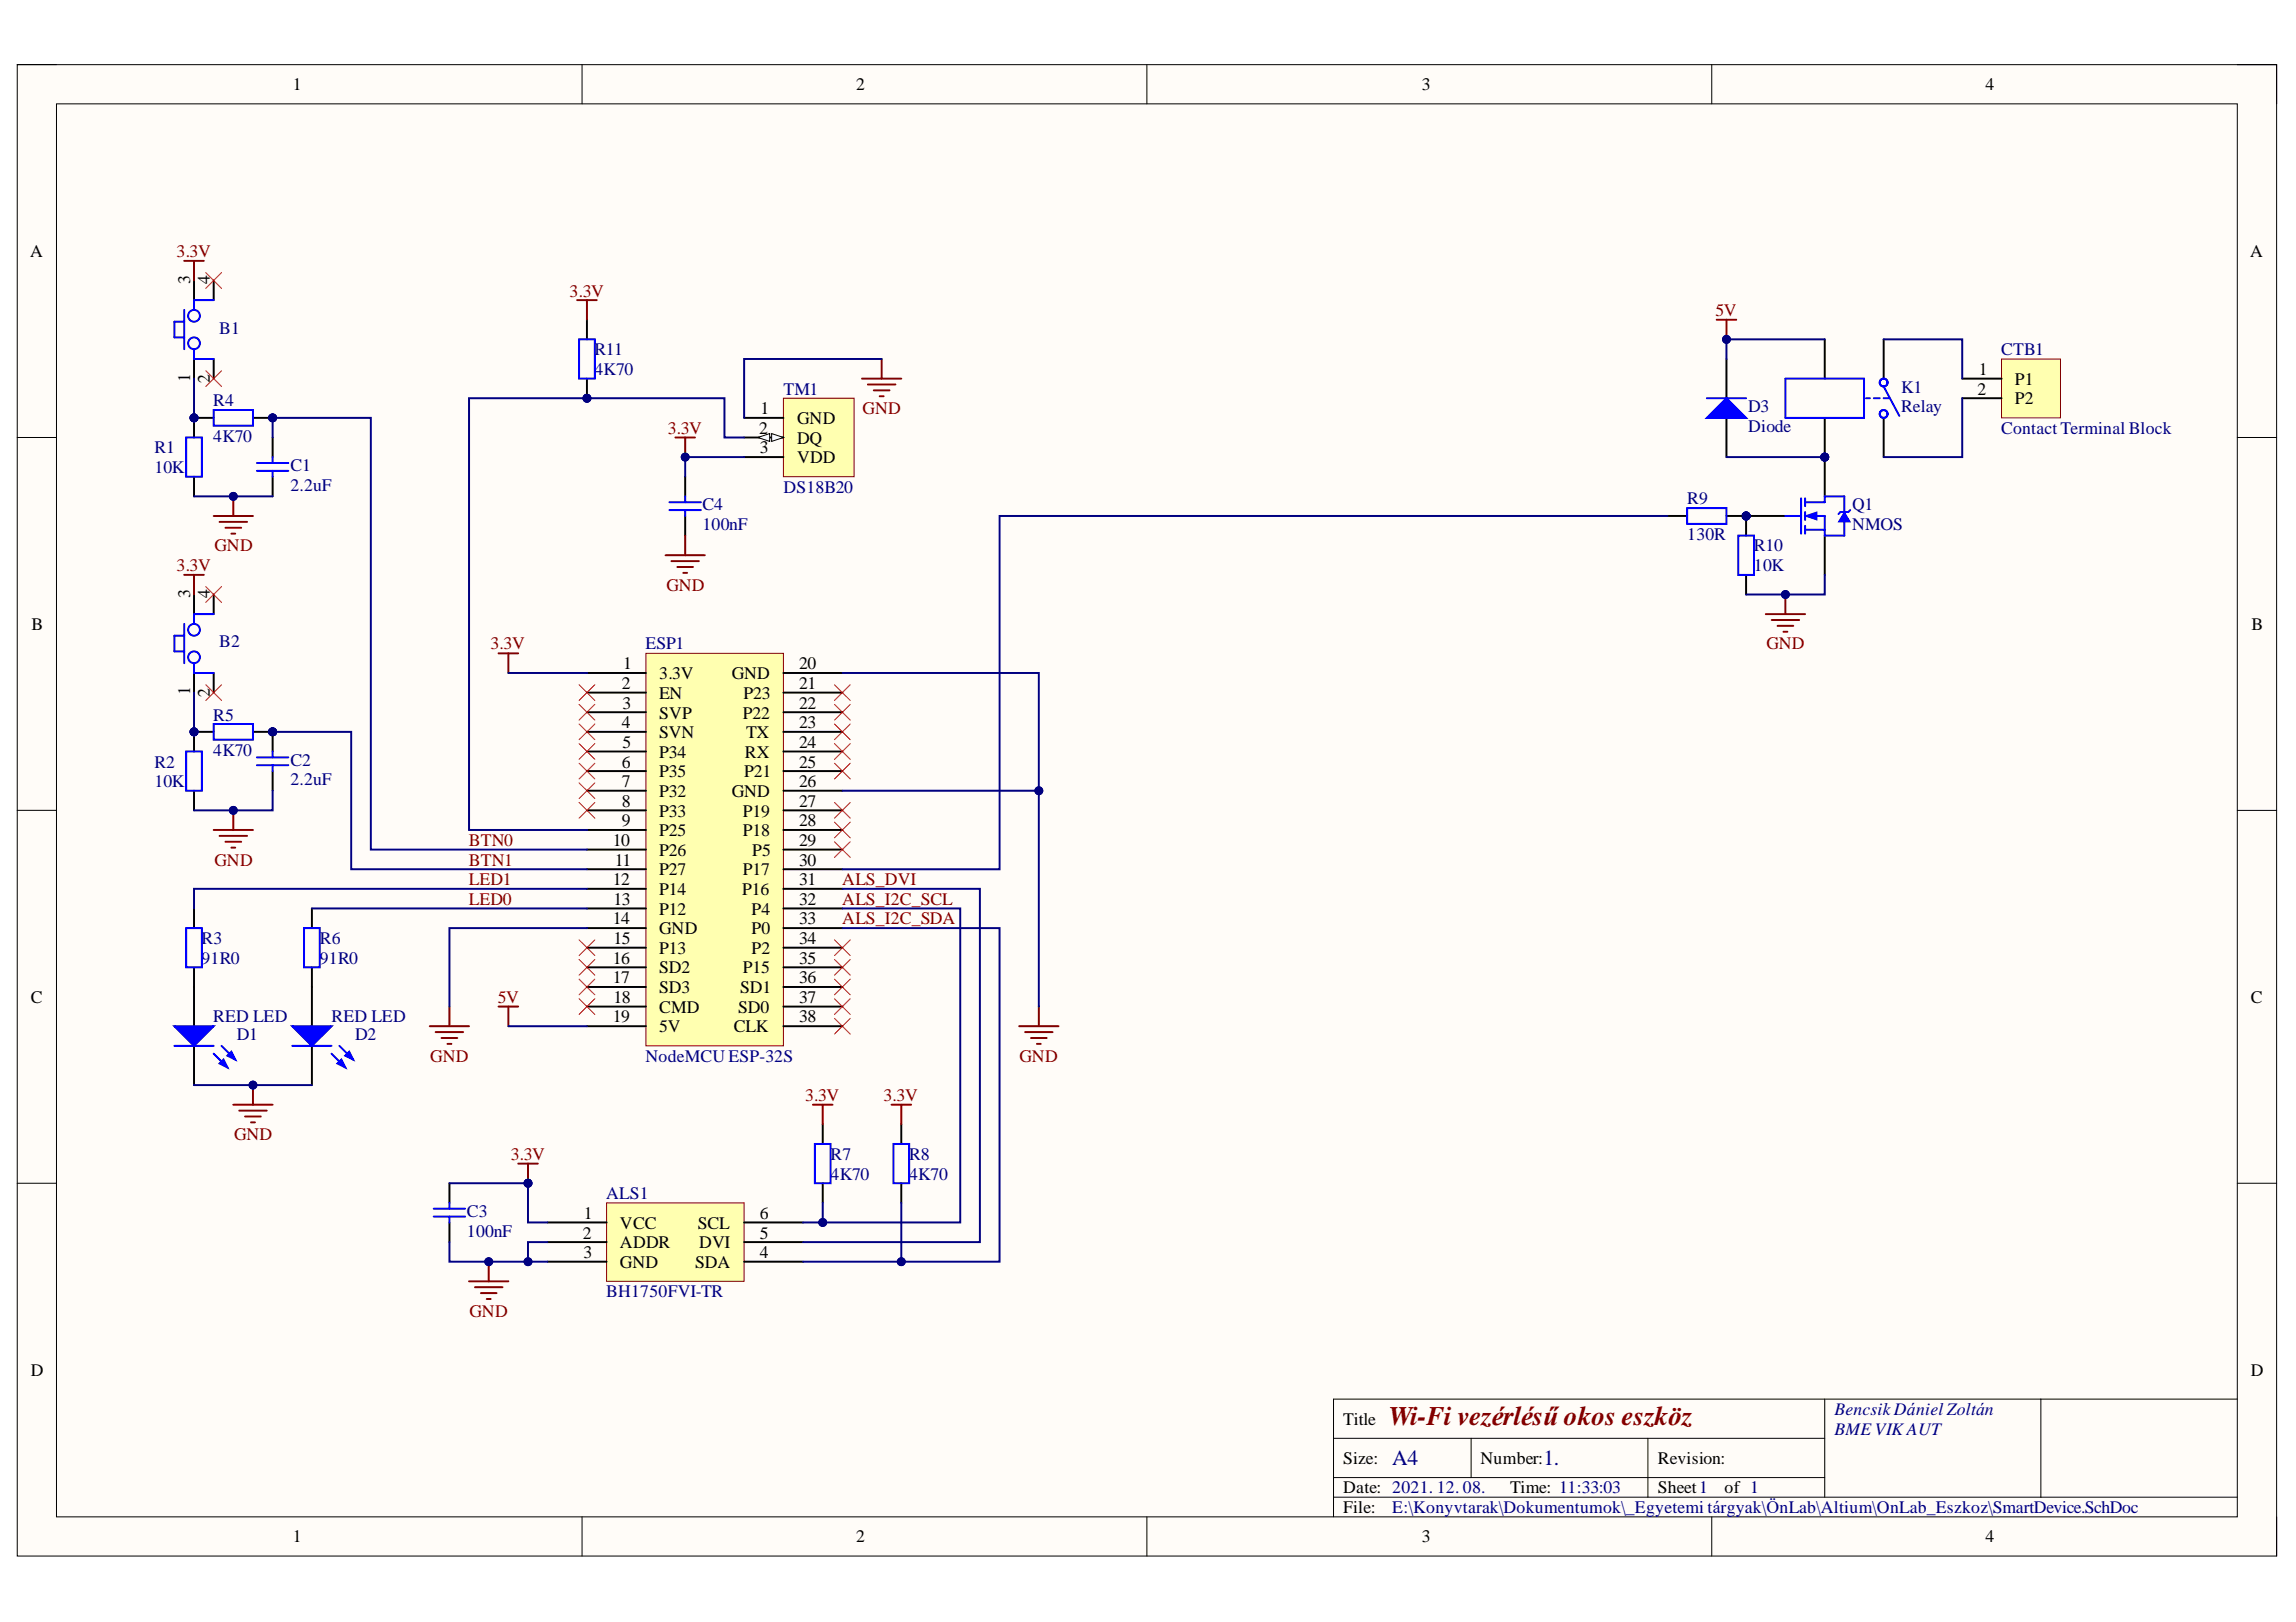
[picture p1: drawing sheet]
<svg xmlns="http://www.w3.org/2000/svg" width="297mm" height="210mm" viewBox="0 0 297 210" stroke-linecap="round" stroke-linejoin="round" font-family="sans-serif">
<defs><g id="words">
<text font-size="3.5" fill="#800000" x="179.6" y="184.4">Wi-Fi vezérlésű okos eszköz</text>
<g font-size="2.8" fill="#000080">
<text x="180.1" y="189.6">A4</text>
<text x="199.7" y="189.6">1.</text>
</g>
<g font-size="2.3">
<text x="37.9" y="11.7">1</text>
<text x="110.7" y="11.7">2</text>
<text x="183.9" y="11.7">3</text>
<text x="256.9" y="11.7">4</text>
<text x="3.9" y="33.3">A</text>
<text x="291.1" y="33.3">A</text>
<text x="24.6" y="36.8" transform="rotate(-90 24.6 36.8)">3</text>
<text x="27.2" y="36.8" transform="rotate(-90 27.2 36.8)">4</text>
<text x="24.6" y="49.4" transform="rotate(-90 24.6 49.4)">1</text>
<text x="27.2" y="49.5" transform="rotate(-90 27.2 49.5)">2</text>
<text x="98.4" y="53.6">1</text>
<text x="255.8" y="51.1">2</text>
<text x="256" y="48.5">1</text>
<text x="260.7" y="49.8">P1</text>
<text x="260.7" y="52.3">P2</text>
<text x="98.2" y="56.1">2</text>
<text x="98.3" y="58.7">3</text>
<text x="103.1" y="54.9">GND</text>
<text x="103.1" y="57.4">DQ</text>
<text x="103.1" y="59.9">VDD</text>
<text x="24.6" y="77.4" transform="rotate(-90 24.6 77.4)">3</text>
<text x="27.2" y="77.4" transform="rotate(-90 27.2 77.4)">4</text>
<text x="4.1" y="81.5">B</text>
<text x="291.3" y="81.5">B</text>
<text x="24.6" y="90" transform="rotate(-90 24.6 90)">1</text>
<text x="80.5" y="89.2">2</text>
<text x="80.6" y="86.6">1</text>
<text x="85.3" y="87.8">3.3V</text>
<text x="94.7" y="87.8">GND</text>
<text x="103.4" y="86.6">20</text>
<text x="103.4" y="89.2">21</text>
<text x="27.2" y="90.2" transform="rotate(-90 27.2 90.2)">2</text>
<text x="80.5" y="94.3">4</text>
<text x="80.5" y="91.7">3</text>
<text x="85.3" y="90.5">EN</text>
<text x="85.3" y="93">SVP</text>
<text x="85.3" y="95.5">SVN</text>
<text x="96.1" y="93">P22</text>
<text x="96.2" y="90.5">P23</text>
<text x="96.5" y="95.5">TX</text>
<text x="103.4" y="91.7">22</text>
<text x="103.4" y="94.3">23</text>
<text x="80.5" y="99.3">6</text>
<text x="80.5" y="101.9">7</text>
<text x="80.5" y="96.8">5</text>
<text x="85.3" y="98.1">P34</text>
<text x="85.3" y="100.6">P35</text>
<text x="96.3" y="100.6">P21</text>
<text x="96.4" y="98.1">RX</text>
<text x="103.4" y="96.8">24</text>
<text x="103.4" y="99.3">25</text>
<text x="103.4" y="101.9">26</text>
<text x="80.5" y="104.4">8</text>
<text x="80.5" y="106.9">9</text>
<text x="85.3" y="103.1">P32</text>
<text x="85.3" y="105.7">P33</text>
<text x="94.7" y="103.1">GND</text>
<text x="96.1" y="105.7">P19</text>
<text x="103.4" y="104.4">27</text>
<text x="103.4" y="106.9">28</text>
<text x="79.3" y="109.5">10</text>
<text x="79.5" y="112">11</text>
<text x="85.3" y="108.2">P25</text>
<text x="85.3" y="110.7">P26</text>
<text x="85.3" y="113.3">P27</text>
<text x="96.1" y="108.2">P18</text>
<text x="96.1" y="113.3">P17</text>
<text x="97.3" y="110.7">P5</text>
<text x="103.4" y="109.5">29</text>
<text x="103.4" y="112">30</text>
<text x="79.3" y="114.6">12</text>
<text x="79.3" y="119.6">14</text>
<text x="79.4" y="117.1">13</text>
<text x="85.3" y="115.8">P14</text>
<text x="85.3" y="118.4">P12</text>
<text x="96" y="115.8">P16</text>
<text x="97.2" y="118.4">P4</text>
<text x="103.4" y="114.6">31</text>
<text x="103.4" y="117.1">32</text>
<text x="103.4" y="119.6">33</text>
<text x="79.3" y="124.7">16</text>
<text x="79.4" y="122.2">15</text>
<text x="85.3" y="120.9">GND</text>
<text x="85.3" y="123.4">P13</text>
<text x="85.3" y="126">SD2</text>
<text x="96.1" y="126">P15</text>
<text x="97.2" y="120.9">P0</text>
<text x="97.2" y="123.4">P2</text>
<text x="103.4" y="122.2">34</text>
<text x="103.4" y="124.7">35</text>
<text x="4" y="129.8">C</text>
<text x="79.3" y="127.2">17</text>
<text x="79.4" y="129.8">18</text>
<text x="85.3" y="128.5">SD3</text>
<text x="85.3" y="131">CMD</text>
<text x="95.5" y="131">SD0</text>
<text x="95.8" y="128.5">SD1</text>
<text x="103.4" y="127.2">36</text>
<text x="103.4" y="129.8">37</text>
<text x="291.2" y="129.8">C</text>
<text x="79.3" y="132.3">19</text>
<text x="85.3" y="133.6">5V</text>
<text x="94.9" y="133.6">CLK</text>
<text x="103.4" y="132.3">38</text>
<text x="75.4" y="160.3">2</text>
<text x="75.6" y="157.7">1</text>
<text x="80.2" y="159">VCC</text>
<text x="80.2" y="161.6">ADDR</text>
<text x="90.3" y="159">SCL</text>
<text x="90.4" y="161.6">DVI</text>
<text x="98.3" y="157.7">6</text>
<text x="98.3" y="160.3">5</text>
<text x="75.5" y="162.8">3</text>
<text x="80.2" y="164.1">GND</text>
<text x="89.9" y="164.1">SDA</text>
<text x="98.3" y="162.8">4</text>
<text x="4" y="178">D</text>
<text x="291.2" y="178">D</text>
<text x="173.8" y="184.4">Title</text>
<text x="173.8" y="189.4">Size:</text>
<text x="191.5" y="189.4">Number:</text>
<text x="214.5" y="189.4">Revision:</text>
<text x="173.8" y="193.3">Date: 2021. 12. 08.</text>
<text x="173.8" y="195.8">File:</text>
<text x="195.4" y="193.3">Time: 11:33:03</text>
<text x="214.5" y="193.3">Sheet1</text>
<text x="223.1" y="193.3">of 1</text>
<text x="37.9" y="199.6">1</text>
<text x="110.7" y="199.6">2</text>
<text x="183.9" y="199.6">3</text>
<text x="256.9" y="199.6">4</text>
</g>
<g font-size="2.3" fill="#800000">
<text x="22.8" y="33.3">3.3V</text>
<text x="73.7" y="38.4">3.3V</text>
<text x="221.9" y="40.9">5V</text>
<text x="111.6" y="53.6">GND</text>
<text x="86.4" y="56.1">3.3V</text>
<text x="27.8" y="71.4">GND</text>
<text x="22.8" y="73.9">3.3V</text>
<text x="86.2" y="76.4">GND</text>
<text x="63.5" y="84">3.3V</text>
<text x="228.5" y="84">GND</text>
<text x="27.8" y="112">GND</text>
<text x="60.7" y="109.5">BTN0</text>
<text x="60.7" y="112">BTN1</text>
<text x="60.7" y="114.6">LED1</text>
<text x="60.7" y="117.1">LED0</text>
<text x="109" y="119.6">ALS_I2C_SDA</text>
<text x="109" y="117.1">ALS_I2C_SCL</text>
<text x="109" y="114.6">ALS_DVI</text>
<text x="64.4" y="129.8">5V</text>
<text x="55.7" y="137.4">GND</text>
<text x="131.9" y="137.4">GND</text>
<text x="104.1" y="142.4">3.3V</text>
<text x="114.3" y="142.4">3.3V</text>
<text x="30.3" y="147.5">GND</text>
<text x="66.1" y="150.1">3.3V</text>
<text x="60.7" y="170.4">GND</text>
</g>
<g font-size="2.3" fill="#000080">
<text x="28.3" y="43.2">B1</text>
<text x="76.9" y="46">R11</text>
<text x="258.9" y="46">CTB1</text>
<text x="27.6" y="52.6">R4</text>
<text x="76.9" y="48.5">4K70</text>
<text x="101.4" y="51.1">TM1</text>
<text x="226.1" y="53.4">D3</text>
<text x="245.9" y="50.8">K1</text>
<text x="245.9" y="53.4">Relay</text>
<text x="20" y="58.7">R1</text>
<text x="27.6" y="57.2">4K70</text>
<text x="226.1" y="55.9">Diode</text>
<text x="258.9" y="56.1">Contact Terminal Block</text>
<text x="20" y="61.2">10K</text>
<text x="37.6" y="63.5">2.2uF</text>
<text x="37.6" y="61">C1</text>
<text x="101.4" y="63.7">DS18B20</text>
<text x="218.3" y="65.3">R9</text>
<text x="90.9" y="68.6">100nF</text>
<text x="90.9" y="66">C4</text>
<text x="218.3" y="69.8">130R</text>
<text x="226.9" y="71.4">R10</text>
<text x="239.6" y="66">Q1</text>
<text x="239.6" y="68.6">NMOS</text>
<text x="226.9" y="73.9">10K</text>
<text x="28.3" y="83.8">B2</text>
<text x="83.5" y="84">ESP1</text>
<text x="27.6" y="93.3">R5</text>
<text x="20" y="101.9">10K</text>
<text x="20" y="99.3">R2</text>
<text x="27.6" y="97.8">4K70</text>
<text x="37.6" y="101.6">2.2uF</text>
<text x="37.6" y="99.1">C2</text>
<text x="26.1" y="124.7">91R0</text>
<text x="26.1" y="122.2">R3</text>
<text x="41.4" y="124.7">91R0</text>
<text x="41.4" y="122.2">R6</text>
<text x="27.6" y="132.3">RED LED</text>
<text x="30.6" y="134.6">D1</text>
<text x="42.9" y="132.3">RED LED</text>
<text x="45.9" y="134.6">D2</text>
<text x="83.5" y="137.4">NodeMCU ESP-32S</text>
<text x="78.4" y="155.2">ALS1</text>
<text x="107.4" y="152.7">4K70</text>
<text x="107.4" y="150.1">R7</text>
<text x="117.6" y="152.7">4K70</text>
<text x="117.6" y="150.1">R8</text>
<text x="60.4" y="160">100nF</text>
<text x="60.4" y="157.5">C3</text>
<text x="78.4" y="167.9">BH1750FVI-TR</text>
<text x="237.3" y="183.1">BencsikDániel Zoltán</text>
<text x="237.3" y="185.6">BME VIKAUT</text>
<text x="180.1" y="195.8">E:\Konyvtarak\Dokumentumok\_Egyetemi tárgyak\ÖnLab\Altium\OnLab_Eszkoz\SmartDevice.SchDoc</text>
</g>
</g></defs>
<path d="M2.2 8.4h292.3v193h-292.3z" fill-rule="evenodd" fill="#fffcf8"/>
<path d="M2.2 8.4h292.3v193h-292.3z" fill="none" stroke="#000" stroke-width=".13"/>
<path d="M7.3 13.4h282.1v182.9h-282.1z" fill-rule="evenodd" fill="#fffcf8"/>
<g fill="none" stroke="#000" stroke-width=".13">
<path d="M2.2 8.4h5.1M7.3 13.4h282.1v182.9h-282.1zM75.3 8.4v5M148.4 8.4v5M221.5 8.4v5M289.4 8.4h5.1v5M2.2 56.6h5.1M289.4 56.6h5.1M2.2 104.9h5.1M289.4 104.9h5.1M2.2 153.1h5.1M289.4 153.1h5.1"/>
<path d="M75.3 196.3v5.1M148.4 196.3v5.1M172.5 186.1h63.6M172.5 193.8h116.9M172.5 191.2h63.6M190.3 186.1v5.1M213.2 186.1v7.7M221.5 196.3v5.1M236.1 181.1v12.7M264 181.1v12.7M289.4 181.1h-116.9v15.2M294.5 196.3v5.1"/>
</g>
<path d="M83.6 84.5h17.8v50.8h-17.8z" fill-rule="evenodd" fill="#ffffb0"/>
<path d="M83.6 84.5h17.8v50.8h-17.8z" fill="none" stroke="#800000" stroke-width=".13"/>
<g fill="none" stroke="#000" stroke-width=".25">
<path d="M75.9 87.1h7.7M75.9 89.6h7.7M75.9 92.2h7.7M75.9 94.7h7.7M75.9 97.3h7.7M75.9 99.8h7.7M101.4 87.1h7.6M101.4 89.6h7.6M101.4 92.2h7.6M101.4 94.7h7.6M101.4 97.3h7.6M101.4 99.8h7.6"/>
<path d="M75.9 102.3h7.7M75.9 104.9h7.7M75.9 107.4h7.7M75.9 109.9h7.7M75.9 112.5h7.7M75.9 115h7.7M75.9 117.6h7.7M101.4 102.3h7.6M101.4 104.9h7.6M101.4 107.4h7.6M101.4 109.9h7.6M101.4 112.5h7.6"/>
<path d="M101.4 115h7.6M101.4 117.6h7.6M75.9 120.1h7.7M75.9 122.6h7.7M75.9 125.2h7.7M75.9 127.7h7.7M75.9 130.3h7.7M75.9 132.8h7.7M101.4 120.1h7.6M101.4 122.6h7.6M101.4 125.2h7.6M101.4 127.7h7.6"/>
<path d="M101.4 130.3h7.6M101.4 132.8h7.6"/>
</g>
<path d="M78.5 155.7h17.8v10.1h-17.8z" fill-rule="evenodd" fill="#ffffb0"/>
<path d="M78.5 155.7h17.8v10.1h-17.8z" fill="none" stroke="#800000" stroke-width=".13"/>
<path d="M70.9 158.2h7.6M96.3 158.2h7.6M70.9 160.7h7.6M70.9 163.3h7.6M96.3 160.7h7.6M96.3 163.3h7.6" fill="none" stroke="#000" stroke-width=".25"/>
<path d="M67 150.6h2.6M68.3 150.6v2.5" fill="none" stroke="#800000" stroke-width=".25"/>
<circle cx="68.3" cy="153.1" r=".51" fill="#000080"/>
<circle cx="68.3" cy="153.1" r=".51" fill="none" stroke="#000080" stroke-width=".13"/>
<path d="M58.1 153.1v2.6M58.1 158.2v2.5" fill="none" stroke="#000" stroke-width=".25"/>
<path d="M56.1 156.4h4.1M56.1 157.4h4.1M58.1 155.7v.7M58.1 157.4v.8" fill="none" stroke="#00f" stroke-width=".25"/>
<path d="M60.7 165.8h5.1M61.4 166.6h3.6M62.2 167.3h2M63 168.1h.5M63.2 163.3v2.5" fill="none" stroke="#800000" stroke-width=".25"/>
<circle cx="63.2" cy="163.3" r=".51" fill="#000080"/>
<circle cx="63.2" cy="163.3" r=".51" fill="none" stroke="#000080" stroke-width=".13"/>
<g fill="none" stroke="#800000" stroke-width=".25">
<path d="M64.5 84.5h2.5M65.8 84.5v2.6M55.6 132.8h5.1M56.4 133.6h3.5M57.1 134.3h2.1M57.9 135.1h.5M58.1 130.3v2.5M64.5 130.3h2.5M65.8 130.3v2.5M131.9 132.8h5M132.6 133.6h3.6M133.4 134.3h2"/>
<path d="M134.1 135.1h.5M134.4 130.3v2.5"/>
</g>
<circle cx="236.1" cy="59.2" r=".51" fill="#000080"/>
<circle cx="236.1" cy="59.2" r=".51" fill="none" stroke="#000080" stroke-width=".13"/>
<path d="M236.1 43.9v5.1M236.1 54.1v5.1M243.7 43.9v5.1M243.7 54.1v5.1" fill="none" stroke="#000" stroke-width=".25"/>
<circle cx="236.1" cy="59.2" r=".51" fill="#000080"/>
<circle cx="236.1" cy="59.2" r=".51" fill="none" stroke="#000080" stroke-width=".13"/>
<g fill="none" stroke="#00f" stroke-width=".25">
<path d="M231 49h10.2v5.1h-10.2zM241.4 51.5h.5M242.4 51.5h.8M243.7 51.5h.8M243.7 50l2 3.8"/>
<circle cx="243.7" cy="53.6" r=".51"/>
<circle cx="243.7" cy="49.5" r=".51"/>
</g>
<circle cx="225.9" cy="66.8" r=".51" fill="#000080"/>
<circle cx="225.9" cy="66.8" r=".51" fill="none" stroke="#000080" stroke-width=".13"/>
<path d="M225.9 66.8v2.5" fill="none" stroke="#000" stroke-width=".25"/>
<circle cx="225.9" cy="66.8" r=".51" fill="#000080"/>
<circle cx="225.9" cy="66.8" r=".51" fill="none" stroke="#000080" stroke-width=".13"/>
<path d="M225.9 74.4v2.5" fill="none" stroke="#000" stroke-width=".25"/>
<path d="M224.9 69.3h2v5.1h-2z" fill="none" stroke="#00f" stroke-width=".25"/>
<circle cx="236.1" cy="59.2" r=".51" fill="#000080"/>
<circle cx="236.1" cy="59.2" r=".51" fill="none" stroke="#000080" stroke-width=".13"/>
<circle cx="225.9" cy="66.8" r=".51" fill="#000080"/>
<circle cx="225.9" cy="66.8" r=".51" fill="none" stroke="#000080" stroke-width=".13"/>
<path d="M236.1 59.2v5" fill="none" stroke="#000" stroke-width=".25"/>
<circle cx="236.1" cy="59.2" r=".51" fill="#000080"/>
<circle cx="236.1" cy="59.2" r=".51" fill="none" stroke="#000080" stroke-width=".13"/>
<path d="M225.9 66.8h5.1" fill="none" stroke="#000" stroke-width=".25"/>
<circle cx="225.9" cy="66.8" r=".51" fill="#000080"/>
<circle cx="225.9" cy="66.8" r=".51" fill="none" stroke="#000080" stroke-width=".13"/>
<path d="M236.1 69.3v5.1" fill="none" stroke="#000" stroke-width=".25"/>
<path d="M231 66.8h2M233 64.5v4.6M233.5 65h2.6M233.5 66.8h2.6v2.5M233.5 68.6h2.6M233.5 64.5v1M233.5 66.3v1M233.5 68v1.1" fill="none" stroke="#00f" stroke-width=".25"/>
<path d="M233.5 66.8l1.6-.5v1z" fill="#00f"/>
<path d="M233.5 66.8l1.6-.5v1z" fill="none" stroke="#00f" stroke-width=".13"/>
<path d="M236.1 65v-.8h2.5v2.1M238.6 67.5v1.8h-2.5" fill="none" stroke="#00f" stroke-width=".25"/>
<path d="M238.6 66.3l.8 1.2h-1.6z" fill="#00f"/>
<path d="M238.6 66.3l.8 1.2h-1.6z" fill="none" stroke="#00f" stroke-width=".13"/>
<path d="M239.4 66l-.3 .3h-1l-.3 .2" fill="none" stroke="#00f" stroke-width=".25"/>
<path d="M258.9 46.5h7.7v7.6h-7.7z" fill-rule="evenodd" fill="#ffffb0"/>
<path d="M258.9 46.5h7.7v7.6h-7.7z" fill="none" stroke="#800000" stroke-width=".13"/>
<path d="M253.9 49h5M253.9 51.5h5" fill="none" stroke="#000" stroke-width=".25"/>
<path d="M222.1 41.4h2.5M223.4 41.4v2.5" fill="none" stroke="#800000" stroke-width=".25"/>
<circle cx="223.4" cy="43.9" r=".51" fill="#000080"/>
<circle cx="223.4" cy="43.9" r=".51" fill="none" stroke="#000080" stroke-width=".13"/>
<path d="M228.4 79.5h5.1M231 76.9v2.6M229.2 80.2h3.6M230 81h2M230.7 81.8h.5" fill="none" stroke="#800000" stroke-width=".25"/>
<circle cx="231" cy="76.9" r=".51" fill="#000080"/>
<circle cx="231" cy="76.9" r=".51" fill="none" stroke="#000080" stroke-width=".13"/>
<path d="M106.4 145.5v2.5M106.4 153.1v2.6M116.6 145.5v2.5M116.6 153.1v2.6" fill="none" stroke="#000" stroke-width=".25"/>
<path d="M105.4 148h2.1v5.1h-2.1zM115.6 148h2v5.1h-2z" fill="none" stroke="#00f" stroke-width=".25"/>
<path d="M105.2 143h2.5M106.4 143v2.5M115.3 143h2.6M116.6 143v2.5" fill="none" stroke="#800000" stroke-width=".25"/>
<path d="M101.4 51.5h9.1v10.2h-9.1z" fill-rule="evenodd" fill="#ffffb0"/>
<path d="M101.4 51.5h9.1v10.2h-9.1z" fill="none" stroke="#800000" stroke-width=".13"/>
<path d="M96.3 54.1h5.1M96.3 56.6h5.1" fill="none" stroke="#000" stroke-width=".25"/>
<path d="M99.8 56.1l1.6 .5-1.6 .5z" fill="#f8fcff"/>
<path d="M99.8 56.1l1.6 .5-1.6 .5z" fill="none" stroke="#000" stroke-width=".13"/>
<path d="M98 56.6l1.6-.5v1z" fill="#f8fcff"/>
<path d="M98 56.6l1.6-.5v1z" fill="none" stroke="#000" stroke-width=".13"/>
<path d="M25.1 36.3v2.5M27.6 36.3v2.5M25.1 46.5v2.5M27.6 46.5v2.5M96.3 59.2h5.1M88.6 61.7v2.5M88.6 66.8v2.5" fill="none" stroke="#000" stroke-width=".25"/>
<g fill="none" stroke="#00f" stroke-width=".25">
<path d="M27.6 38.8h-2.5v1.3M23.8 40.1v5.1M23.8 41.6h-1.2v2.1h1.2M25.1 45.2v1.3h2.5M86.6 65h4.1M86.6 66h4.1M88.6 64.2v.8M88.6 66v.8"/>
<circle cx="25.1" cy="40.9" r=".76"/>
<circle cx="25.1" cy="44.4" r=".76"/>
</g>
<path d="M111.5 49h5.1M112.3 49.8h3.5M113 50.5h2.1M113.8 51.3h.5M114.1 46.5v2.5M86.1 71.9h5.1M86.9 72.6h3.5M87.6 73.4h2.1M88.4 74.1h.5M88.6 69.3v2.6" fill="none" stroke="#800000" stroke-width=".25"/>
<circle cx="25.1" cy="54.1" r=".51" fill="#000080"/>
<circle cx="25.1" cy="54.1" r=".51" fill="none" stroke="#000080" stroke-width=".13"/>
<path d="M25.1 54.1v2.5" fill="none" stroke="#000" stroke-width=".25"/>
<circle cx="25.1" cy="54.1" r=".51" fill="#000080"/>
<circle cx="25.1" cy="54.1" r=".51" fill="none" stroke="#000080" stroke-width=".13"/>
<path d="M25.1 61.7v2.5" fill="none" stroke="#000" stroke-width=".25"/>
<path d="M24.1 56.6h2v5.1h-2z" fill="none" stroke="#00f" stroke-width=".25"/>
<path d="M26.6 35.3l2.1 2M28.7 35.3l-2.1 2M26.6 48l2.1 2M28.7 48l-2.1 2" fill="none" stroke="#f00" stroke-width=".13"/>
<circle cx="35.3" cy="54.1" r=".51" fill="#000080"/>
<circle cx="35.3" cy="54.1" r=".51" fill="none" stroke="#000080" stroke-width=".13"/>
<circle cx="25.1" cy="54.1" r=".51" fill="#000080"/>
<circle cx="25.1" cy="54.1" r=".51" fill="none" stroke="#000080" stroke-width=".13"/>
<path d="M32.7 54.1h2.6" fill="none" stroke="#000" stroke-width=".25"/>
<circle cx="35.3" cy="54.1" r=".51" fill="#000080"/>
<circle cx="35.3" cy="54.1" r=".51" fill="none" stroke="#000080" stroke-width=".13"/>
<path d="M25.1 54.1h2.5" fill="none" stroke="#000" stroke-width=".25"/>
<circle cx="25.1" cy="54.1" r=".51" fill="#000080"/>
<circle cx="25.1" cy="54.1" r=".51" fill="none" stroke="#000080" stroke-width=".13"/>
<g fill="none" stroke="#00f" stroke-width=".25">
<path d="M27.6 53.1h5.1v2h-5.1zM33.2 59.9h4.1M35.3 59.2v.7M27.6 79.5h-2.5v1.2M33.2 60.9h4.1M35.3 60.9v.8M23.8 80.7v5.1M23.8 82.3h-1.2v2h1.2M25.1 85.8v1.3h2.5"/>
<circle cx="25.1" cy="85.1" r=".76"/>
<circle cx="25.1" cy="81.5" r=".76"/>
</g>
<path d="M35.3 56.6v2.6M25.1 76.9v2.6M27.6 76.9v2.6M35.3 61.7v2.5M25.1 87.1v2.5M27.6 87.1v2.5" fill="none" stroke="#000" stroke-width=".25"/>
<circle cx="25.1" cy="94.7" r=".51" fill="#000080"/>
<circle cx="25.1" cy="94.7" r=".51" fill="none" stroke="#000080" stroke-width=".13"/>
<path d="M25.1 94.7v2.6" fill="none" stroke="#000" stroke-width=".25"/>
<circle cx="25.1" cy="94.7" r=".51" fill="#000080"/>
<circle cx="25.1" cy="94.7" r=".51" fill="none" stroke="#000080" stroke-width=".13"/>
<path d="M25.1 102.3v2.6" fill="none" stroke="#000" stroke-width=".25"/>
<path d="M24.1 97.3h2v5h-2z" fill="none" stroke="#00f" stroke-width=".25"/>
<path d="M26.6 75.9l2.1 2.1M28.7 75.9l-2.1 2.1M26.6 88.6l2.1 2M28.7 88.6l-2.1 2" fill="none" stroke="#f00" stroke-width=".13"/>
<circle cx="35.3" cy="94.7" r=".51" fill="#000080"/>
<circle cx="35.3" cy="94.7" r=".51" fill="none" stroke="#000080" stroke-width=".13"/>
<circle cx="25.1" cy="94.7" r=".51" fill="#000080"/>
<circle cx="25.1" cy="94.7" r=".51" fill="none" stroke="#000080" stroke-width=".13"/>
<path d="M32.7 94.7h2.6" fill="none" stroke="#000" stroke-width=".25"/>
<circle cx="35.3" cy="94.7" r=".51" fill="#000080"/>
<circle cx="35.3" cy="94.7" r=".51" fill="none" stroke="#000080" stroke-width=".13"/>
<path d="M25.1 94.7h2.5" fill="none" stroke="#000" stroke-width=".25"/>
<circle cx="25.1" cy="94.7" r=".51" fill="#000080"/>
<circle cx="25.1" cy="94.7" r=".51" fill="none" stroke="#000080" stroke-width=".13"/>
<path d="M27.6 93.7h5.1v2h-5.1z" fill="none" stroke="#00f" stroke-width=".25"/>
<circle cx="35.3" cy="94.7" r=".51" fill="#000080"/>
<circle cx="35.3" cy="94.7" r=".51" fill="none" stroke="#000080" stroke-width=".13"/>
<path d="M35.3 94.7v2.6M35.3 99.8v2.5" fill="none" stroke="#000" stroke-width=".25"/>
<circle cx="35.3" cy="94.7" r=".51" fill="#000080"/>
<circle cx="35.3" cy="94.7" r=".51" fill="none" stroke="#000080" stroke-width=".13"/>
<path d="M33.2 98h4.1M33.2 99h4.1M35.3 97.3v.7M35.3 99v.8" fill="none" stroke="#00f" stroke-width=".25"/>
<path d="M27.6 66.8h5.1M28.4 67.5h3.6M29.2 68.3h2M29.9 69.1h.5M30.2 64.2v2.6" fill="none" stroke="#800000" stroke-width=".25"/>
<circle cx="30.2" cy="64.2" r=".51" fill="#000080"/>
<circle cx="30.2" cy="64.2" r=".51" fill="none" stroke="#000080" stroke-width=".13"/>
<path d="M27.6 107.4h5.1M28.4 108.2h3.6M29.2 108.9h2M29.9 109.7h.5M30.2 104.9v2.5" fill="none" stroke="#800000" stroke-width=".25"/>
<circle cx="30.2" cy="104.9" r=".51" fill="#000080"/>
<circle cx="30.2" cy="104.9" r=".51" fill="none" stroke="#000080" stroke-width=".13"/>
<path d="M40.4 127.7v5.1M40.4 135.3v5.1" fill="none" stroke="#000" stroke-width=".25"/>
<path d="M37.8 132.8h5.1l-2.5 2.5z" fill="#00f"/>
<path d="M37.8 132.8h5.1l-2.5 2.5zM42.9 136.4l1.8 1.7M43.9 135.3l1.8 1.8" fill="none" stroke="#00f" stroke-width=".25"/>
<path d="M43.7 137.6l.5-.5 .5 1z" fill="#00f"/>
<path d="M43.7 137.6l.5-.5 .5 1z" fill="none" stroke="#00f" stroke-width=".25"/>
<path d="M44.7 136.6l.5-.5 .5 1z" fill="#00f"/>
<path d="M24.1 120.1h2v5.1h-2zM37.8 135.3h5.1M39.3 120.1h2.1v5.1h-2.1zM44.7 136.6l.5-.5 .5 1z" fill="none" stroke="#00f" stroke-width=".25"/>
<path d="M25.1 117.6v2.5M40.4 117.6v2.5M25.1 125.2v2.5M40.4 125.2v2.5" fill="none" stroke="#000" stroke-width=".25"/>
<path d="M30.2 143h5.1M30.9 143.7h3.6M31.7 144.5h2M32.5 145.2h.5M32.7 140.4v2.6" fill="none" stroke="#800000" stroke-width=".25"/>
<circle cx="32.7" cy="140.4" r=".51" fill="#000080"/>
<circle cx="32.7" cy="140.4" r=".51" fill="none" stroke="#000080" stroke-width=".13"/>
<path d="M25.1 127.7v5.1M25.1 135.3v5.1" fill="none" stroke="#000" stroke-width=".25"/>
<path d="M22.6 132.8h5l-2.5 2.5z" fill="#00f"/>
<path d="M22.6 132.8h5l-2.5 2.5zM27.6 136.4l1.8 1.7M28.7 135.3l1.7 1.8" fill="none" stroke="#00f" stroke-width=".25"/>
<path d="M28.4 137.6l.5-.5 .5 1z" fill="#00f"/>
<path d="M28.4 137.6l.5-.5 .5 1z" fill="none" stroke="#00f" stroke-width=".25"/>
<path d="M29.4 136.6l.5-.5 .5 1z" fill="#00f"/>
<path d="M22.6 135.3h5M29.4 136.6l.5-.5 .5 1z" fill="none" stroke="#00f" stroke-width=".25"/>
<path d="M23.8 33.8h2.6M25.1 33.8v2.5M23.8 74.4h2.6M25.1 74.4v2.5" fill="none" stroke="#800000" stroke-width=".25"/>
<circle cx="225.9" cy="66.8" r=".51" fill="#000080"/>
<circle cx="225.9" cy="66.8" r=".51" fill="none" stroke="#000080" stroke-width=".13"/>
<path d="M223.4 66.8h2.5" fill="none" stroke="#000" stroke-width=".25"/>
<circle cx="225.9" cy="66.8" r=".51" fill="#000080"/>
<circle cx="225.9" cy="66.8" r=".51" fill="none" stroke="#000080" stroke-width=".13"/>
<path d="M223.4 46.5v5M223.4 54.1v5.1M215.7 66.8h2.6" fill="none" stroke="#000" stroke-width=".25"/>
<path d="M218.3 65.8h5.1v2h-5.1z" fill="none" stroke="#00f" stroke-width=".25"/>
<path d="M223.4 51.5l2.5 2.6h-5.1z" fill="#00f"/>
<path d="M220.8 51.5h5.1M223.4 51.5l2.5 2.6h-5.1z" fill="none" stroke="#00f" stroke-width=".25"/>
<path d="M87.4 56.6h2.5M88.6 56.6v2.6" fill="none" stroke="#800000" stroke-width=".25"/>
<circle cx="88.6" cy="59.2" r=".51" fill="#000080"/>
<circle cx="88.6" cy="59.2" r=".51" fill="none" stroke="#000080" stroke-width=".13"/>
<circle cx="75.9" cy="51.5" r=".51" fill="#000080"/>
<circle cx="75.9" cy="51.5" r=".51" fill="none" stroke="#000080" stroke-width=".13"/>
<path d="M75.9 41.4v2.5M75.9 49v2.5" fill="none" stroke="#000" stroke-width=".25"/>
<circle cx="75.9" cy="51.5" r=".51" fill="#000080"/>
<circle cx="75.9" cy="51.5" r=".51" fill="none" stroke="#000080" stroke-width=".13"/>
<path d="M74.9 43.9h2.1v5.1h-2.1z" fill="none" stroke="#00f" stroke-width=".25"/>
<path d="M74.7 38.8h2.5M75.9 38.8v2.6" fill="none" stroke="#800000" stroke-width=".25"/>
<g fill="none" stroke="#f00" stroke-width=".13">
<path d="M74.9 88.6l2.1 2M74.9 91.2l2.1 2M74.9 93.7l2.1 2M74.9 96.2l2.1 2.1M74.9 98.8l2.1 2M77 88.6l-2.1 2M77 91.2l-2.1 2M77 93.7l-2.1 2M77 96.2l-2.1 2.1M77 98.8l-2.1 2M108 98.8l2 2M108 96.2l2 2.1"/>
<path d="M108 93.7l2 2M108 91.2l2 2M108 88.6l2 2M110 98.8l-2 2M110 96.2l-2 2.1M110 93.7l-2 2M110 91.2l-2 2M110 88.6l-2 2M74.9 101.3l2.1 2M74.9 103.8l2.1 2.1M77 101.3l-2.1 2M77 103.8l-2.1 2.1"/>
<path d="M108 108.9l2 2.1M108 106.4l2 2M108 103.8l2 2.1M110 108.9l-2 2.1M110 106.4l-2 2M110 103.8l-2 2.1M74.9 121.6l2.1 2.1M74.9 124.2l2.1 2M74.9 126.7l2.1 2M74.9 129.2l2.1 2.1M77 121.6l-2.1 2.1M77 124.2l-2.1 2"/>
<path d="M77 126.7l-2.1 2M77 129.2l-2.1 2.1M108 131.8l2 2M108 129.2l2 2.1M108 124.2l2 2M108 121.6l2 2.1M108 126.7l2 2M110 131.8l-2 2M110 129.2l-2 2.1M110 124.2l-2 2M110 121.6l-2 2.1M110 126.7l-2 2"/>
</g>
<path d="M70.9 160.7h-2.6v2.6h2.6" fill="none" stroke="#000080" stroke-width=".25"/>
<circle cx="68.3" cy="163.3" r=".51" fill="#000080"/>
<circle cx="68.3" cy="163.3" r=".51" fill="none" stroke="#000080" stroke-width=".13"/>
<path d="M65.8 87.1h10.1M109 102.3h25.4M65.8 132.8h10.1M75.9 120.1h-17.8v10.2" fill="none" stroke="#000080" stroke-width=".25"/>
<circle cx="134.4" cy="102.3" r=".51" fill="#000080"/>
<circle cx="134.4" cy="102.3" r=".51" fill="none" stroke="#000080" stroke-width=".13"/>
<path d="M58.1 153.1h10.2" fill="none" stroke="#000080" stroke-width=".25"/>
<circle cx="68.3" cy="153.1" r=".51" fill="#000080"/>
<circle cx="68.3" cy="153.1" r=".51" fill="none" stroke="#000080" stroke-width=".13"/>
<path d="M68.3 153.1v5.1h2.6" fill="none" stroke="#000080" stroke-width=".25"/>
<circle cx="68.3" cy="153.1" r=".51" fill="#000080"/>
<circle cx="68.3" cy="153.1" r=".51" fill="none" stroke="#000080" stroke-width=".13"/>
<path d="M58.1 160.7v2.6h10.2" fill="none" stroke="#000080" stroke-width=".25"/>
<circle cx="68.3" cy="163.3" r=".51" fill="#000080"/>
<circle cx="68.3" cy="163.3" r=".51" fill="none" stroke="#000080" stroke-width=".13"/>
<circle cx="63.2" cy="163.3" r=".51" fill="#000080"/>
<circle cx="63.2" cy="163.3" r=".51" fill="none" stroke="#000080" stroke-width=".13"/>
<path d="M223.4 59.2h12.7M109 115h17.8v45.7h-22.9" fill="none" stroke="#000080" stroke-width=".25"/>
<circle cx="236.1" cy="59.2" r=".51" fill="#000080"/>
<circle cx="236.1" cy="59.2" r=".51" fill="none" stroke="#000080" stroke-width=".13"/>
<path d="M236.1 43.9h-12.7v2.6M243.7 43.9h10.2v5.1M253.9 51.5v7.7h-10.2" fill="none" stroke="#000080" stroke-width=".25"/>
<circle cx="223.4" cy="43.9" r=".51" fill="#000080"/>
<circle cx="223.4" cy="43.9" r=".51" fill="none" stroke="#000080" stroke-width=".13"/>
<path d="M236.1 74.4v2.5h-10.2" fill="none" stroke="#000080" stroke-width=".25"/>
<circle cx="231" cy="76.9" r=".51" fill="#000080"/>
<circle cx="231" cy="76.9" r=".51" fill="none" stroke="#000080" stroke-width=".13"/>
<path d="M215.7 66.8h-86.4v45.7h-20.3M109 87.1h25.4v43.2" fill="none" stroke="#000080" stroke-width=".25"/>
<circle cx="134.4" cy="102.3" r=".51" fill="#000080"/>
<circle cx="134.4" cy="102.3" r=".51" fill="none" stroke="#000080" stroke-width=".13"/>
<path d="M116.6 155.7v7.6" fill="none" stroke="#000080" stroke-width=".25"/>
<circle cx="116.6" cy="163.3" r=".51" fill="#000080"/>
<circle cx="116.6" cy="163.3" r=".51" fill="none" stroke="#000080" stroke-width=".13"/>
<path d="M109 120.1h20.3v43.2h-25.4" fill="none" stroke="#000080" stroke-width=".25"/>
<circle cx="116.6" cy="163.3" r=".51" fill="#000080"/>
<circle cx="116.6" cy="163.3" r=".51" fill="none" stroke="#000080" stroke-width=".13"/>
<path d="M25.1 49v5.1M114.1 46.5h-17.8v7.6" fill="none" stroke="#000080" stroke-width=".25"/>
<circle cx="25.1" cy="54.1" r=".51" fill="#000080"/>
<circle cx="25.1" cy="54.1" r=".51" fill="none" stroke="#000080" stroke-width=".13"/>
<path d="M25.1 64.2h10.2" fill="none" stroke="#000080" stroke-width=".25"/>
<circle cx="30.2" cy="64.2" r=".51" fill="#000080"/>
<circle cx="30.2" cy="64.2" r=".51" fill="none" stroke="#000080" stroke-width=".13"/>
<path d="M25.1 89.6v5.1" fill="none" stroke="#000080" stroke-width=".25"/>
<circle cx="25.1" cy="94.7" r=".51" fill="#000080"/>
<circle cx="25.1" cy="94.7" r=".51" fill="none" stroke="#000080" stroke-width=".13"/>
<path d="M35.3 102.3v2.6h-10.2" fill="none" stroke="#000080" stroke-width=".25"/>
<circle cx="30.2" cy="104.9" r=".51" fill="#000080"/>
<circle cx="30.2" cy="104.9" r=".51" fill="none" stroke="#000080" stroke-width=".13"/>
<path d="M96.3 59.2h-7.7v2.5" fill="none" stroke="#000080" stroke-width=".25"/>
<circle cx="88.6" cy="59.2" r=".51" fill="#000080"/>
<circle cx="88.6" cy="59.2" r=".51" fill="none" stroke="#000080" stroke-width=".13"/>
<path d="M96.3 56.6h-2.6v-5.1h-33v55.9h15.2" fill="none" stroke="#000080" stroke-width=".25"/>
<circle cx="75.9" cy="51.5" r=".51" fill="#000080"/>
<circle cx="75.9" cy="51.5" r=".51" fill="none" stroke="#000080" stroke-width=".13"/>
<path d="M40.4 117.6h35.5M75.9 115h-50.8v2.6M25.1 140.4h15.3" fill="none" stroke="#000080" stroke-width=".25"/>
<circle cx="32.7" cy="140.4" r=".51" fill="#000080"/>
<circle cx="32.7" cy="140.4" r=".51" fill="none" stroke="#000080" stroke-width=".13"/>
<path d="M35.3 94.7h10.1v17.8h30.5" fill="none" stroke="#000080" stroke-width=".25"/>
<circle cx="35.3" cy="94.7" r=".51" fill="#000080"/>
<circle cx="35.3" cy="94.7" r=".51" fill="none" stroke="#000080" stroke-width=".13"/>
<path d="M35.3 56.6v-2.5h12.7v55.8h27.9" fill="none" stroke="#000080" stroke-width=".25"/>
<circle cx="35.3" cy="54.1" r=".51" fill="#000080"/>
<circle cx="35.3" cy="54.1" r=".51" fill="none" stroke="#000080" stroke-width=".13"/>
<path d="M109 117.6h15.2v40.6h-20.3" fill="none" stroke="#000080" stroke-width=".25"/>
<circle cx="106.4" cy="158.2" r=".51" fill="#000080"/>
<circle cx="106.4" cy="158.2" r=".51" fill="none" stroke="#000080" stroke-width=".13"/>
<path d="M106.4 155.7v2.5" fill="none" stroke="#000080" stroke-width=".25"/>
<circle cx="106.4" cy="158.2" r=".51" fill="#000080"/>
<circle cx="106.4" cy="158.2" r=".51" fill="none" stroke="#000080" stroke-width=".13"/>
<use href="#words"/>
</svg>
